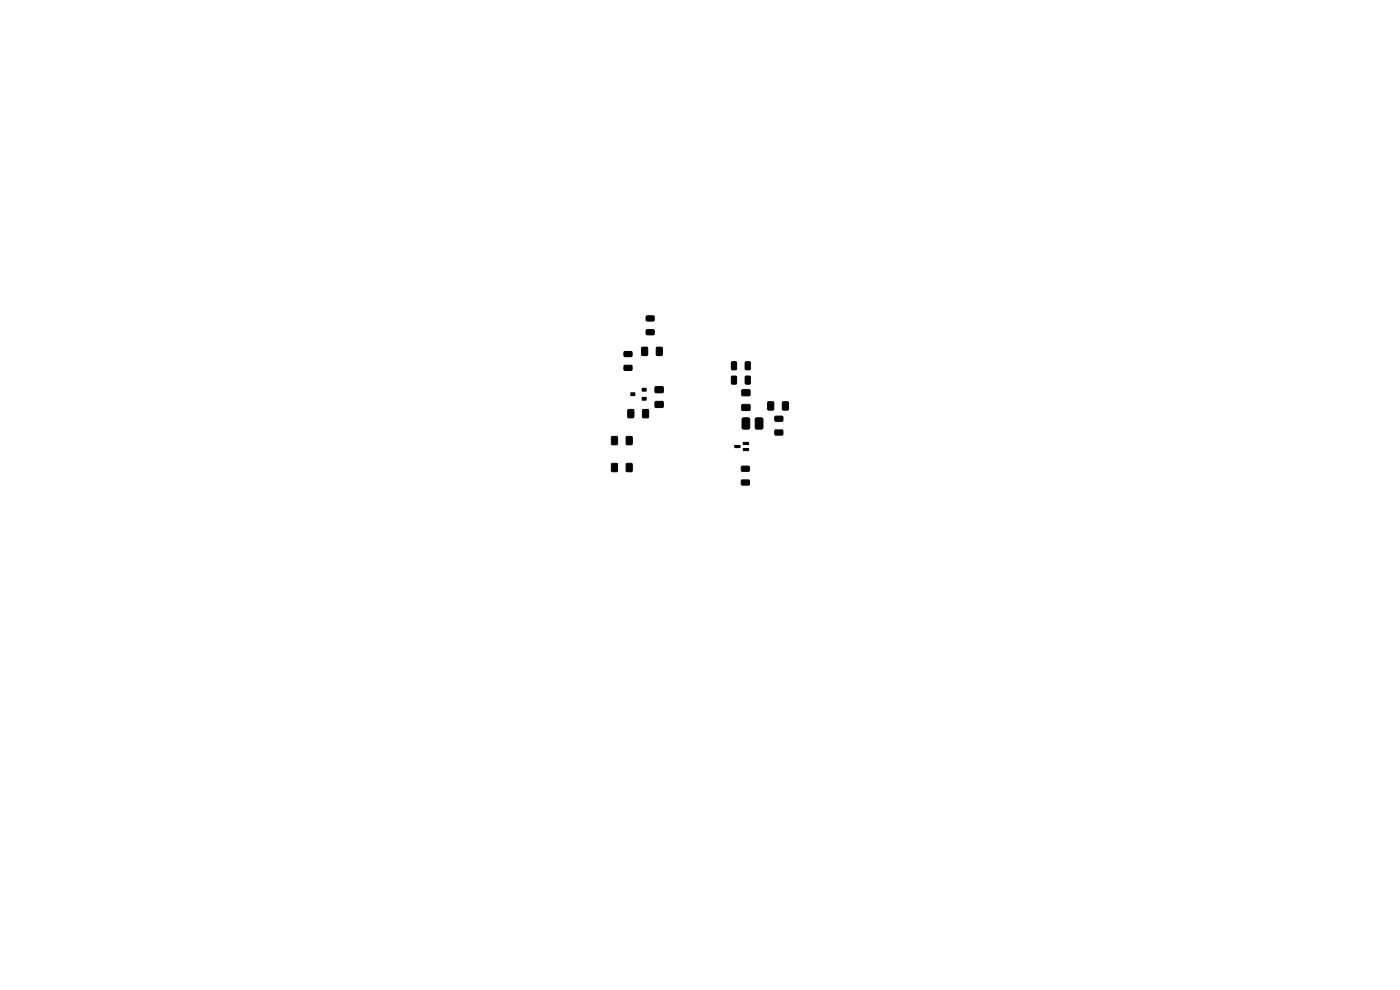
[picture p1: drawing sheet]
<svg xmlns="http://www.w3.org/2000/svg" width="297mm" height="210mm" viewBox="0 0 297 210" stroke-linecap="round" stroke-linejoin="round" font-family="sans-serif">
<g fill="#000" stroke="#000" stroke-width=".21">
<path d="M132.4 77.5h1.5l.2 .2v.7l-.2 .2h-1.4l-.1-.3zM132.4 74.6h1.5l.2 .2v.7l-.2 .2h-1.4l-.1-.3zM136.2 73.7h1.1v1.7h-1.1zM137.1 70l1.5-.1 .2 .3v.7l-.2 .1h-1.4l-.1-.2zM137.1 67.1l1.5-.1 .2 .2v.8l-.2 .1h-1.4l-.1-.2zM139.3 73.7h1.2v1.7h-1.2zM155.2 76.8l.8-.1 .3 .2v1.3l-.2 .2-.7 .1-.2-.2zM158.1 76.8l.8-.1 .3 .2v1.3l-.2 .2-.7 .1-.2-.2zM129.8 98.4h1.1v1.6h-1.1zM129.8 92.6h1.1v1.7h-1.1zM132.9 98.4h1.2v1.6h-1.2zM132.9 92.6h1.2v1.7h-1.2z"/>
<path d="M133.2 86.9h1.2v1.7h-1.2zM133.8 83.3h.9v.6h-.9zM136.2 84.3h.9v.6h-.9zM136.2 82.4h.9v.6h-.9zM136.4 86.9h1.1v1.7h-1.1zM139 82.1h1.7v1.2h-1.7zM139 85.2h1.7v1.2h-1.7zM155.2 79.8h.8l.3 .1v1.4l-.2 .2h-.7l-.2-.1zM155.9 94.5h1.1v.4h-1.1zM157.5 88.8l.3-.2h.9l.3 .2 .1 1.9-.2 .3h-1.1l-.3-.1zM157.4 85.8h1.7v1.2h-1.7zM157.4 82.7h1.7v1.2h-1.7z"/>
<path d="M158.1 79.8h.8l.3 .1v1.4l-.2 .2h-.7l-.2-.1zM157.3 98.9h1.5l.2 .2v.7l-.3 .2h-1.3l-.2-.3zM157.7 95.1h1.1v.5h-1.1zM157.7 93.8h1.1v.5h-1.1zM160.3 88.8l.3-.2h.9l.3 .2 .1 1.9-.2 .3h-1.1l-.3-.1zM162.9 85.3h1.2v1.6h-1.2zM164.4 91.3l1.6-.1 .1 .2v.8l-.2 .1h-1.4l-.1-.2zM164.4 88.3h1.6l.1 .2v.7l-.2 .2h-1.4l-.1-.3zM166 85.3h1.2v1.6h-1.2zM157.3 101.9l1.5-.1 .2 .2v.8l-.3 .1h-1.3l-.2-.2z"/>
</g>
</svg>
